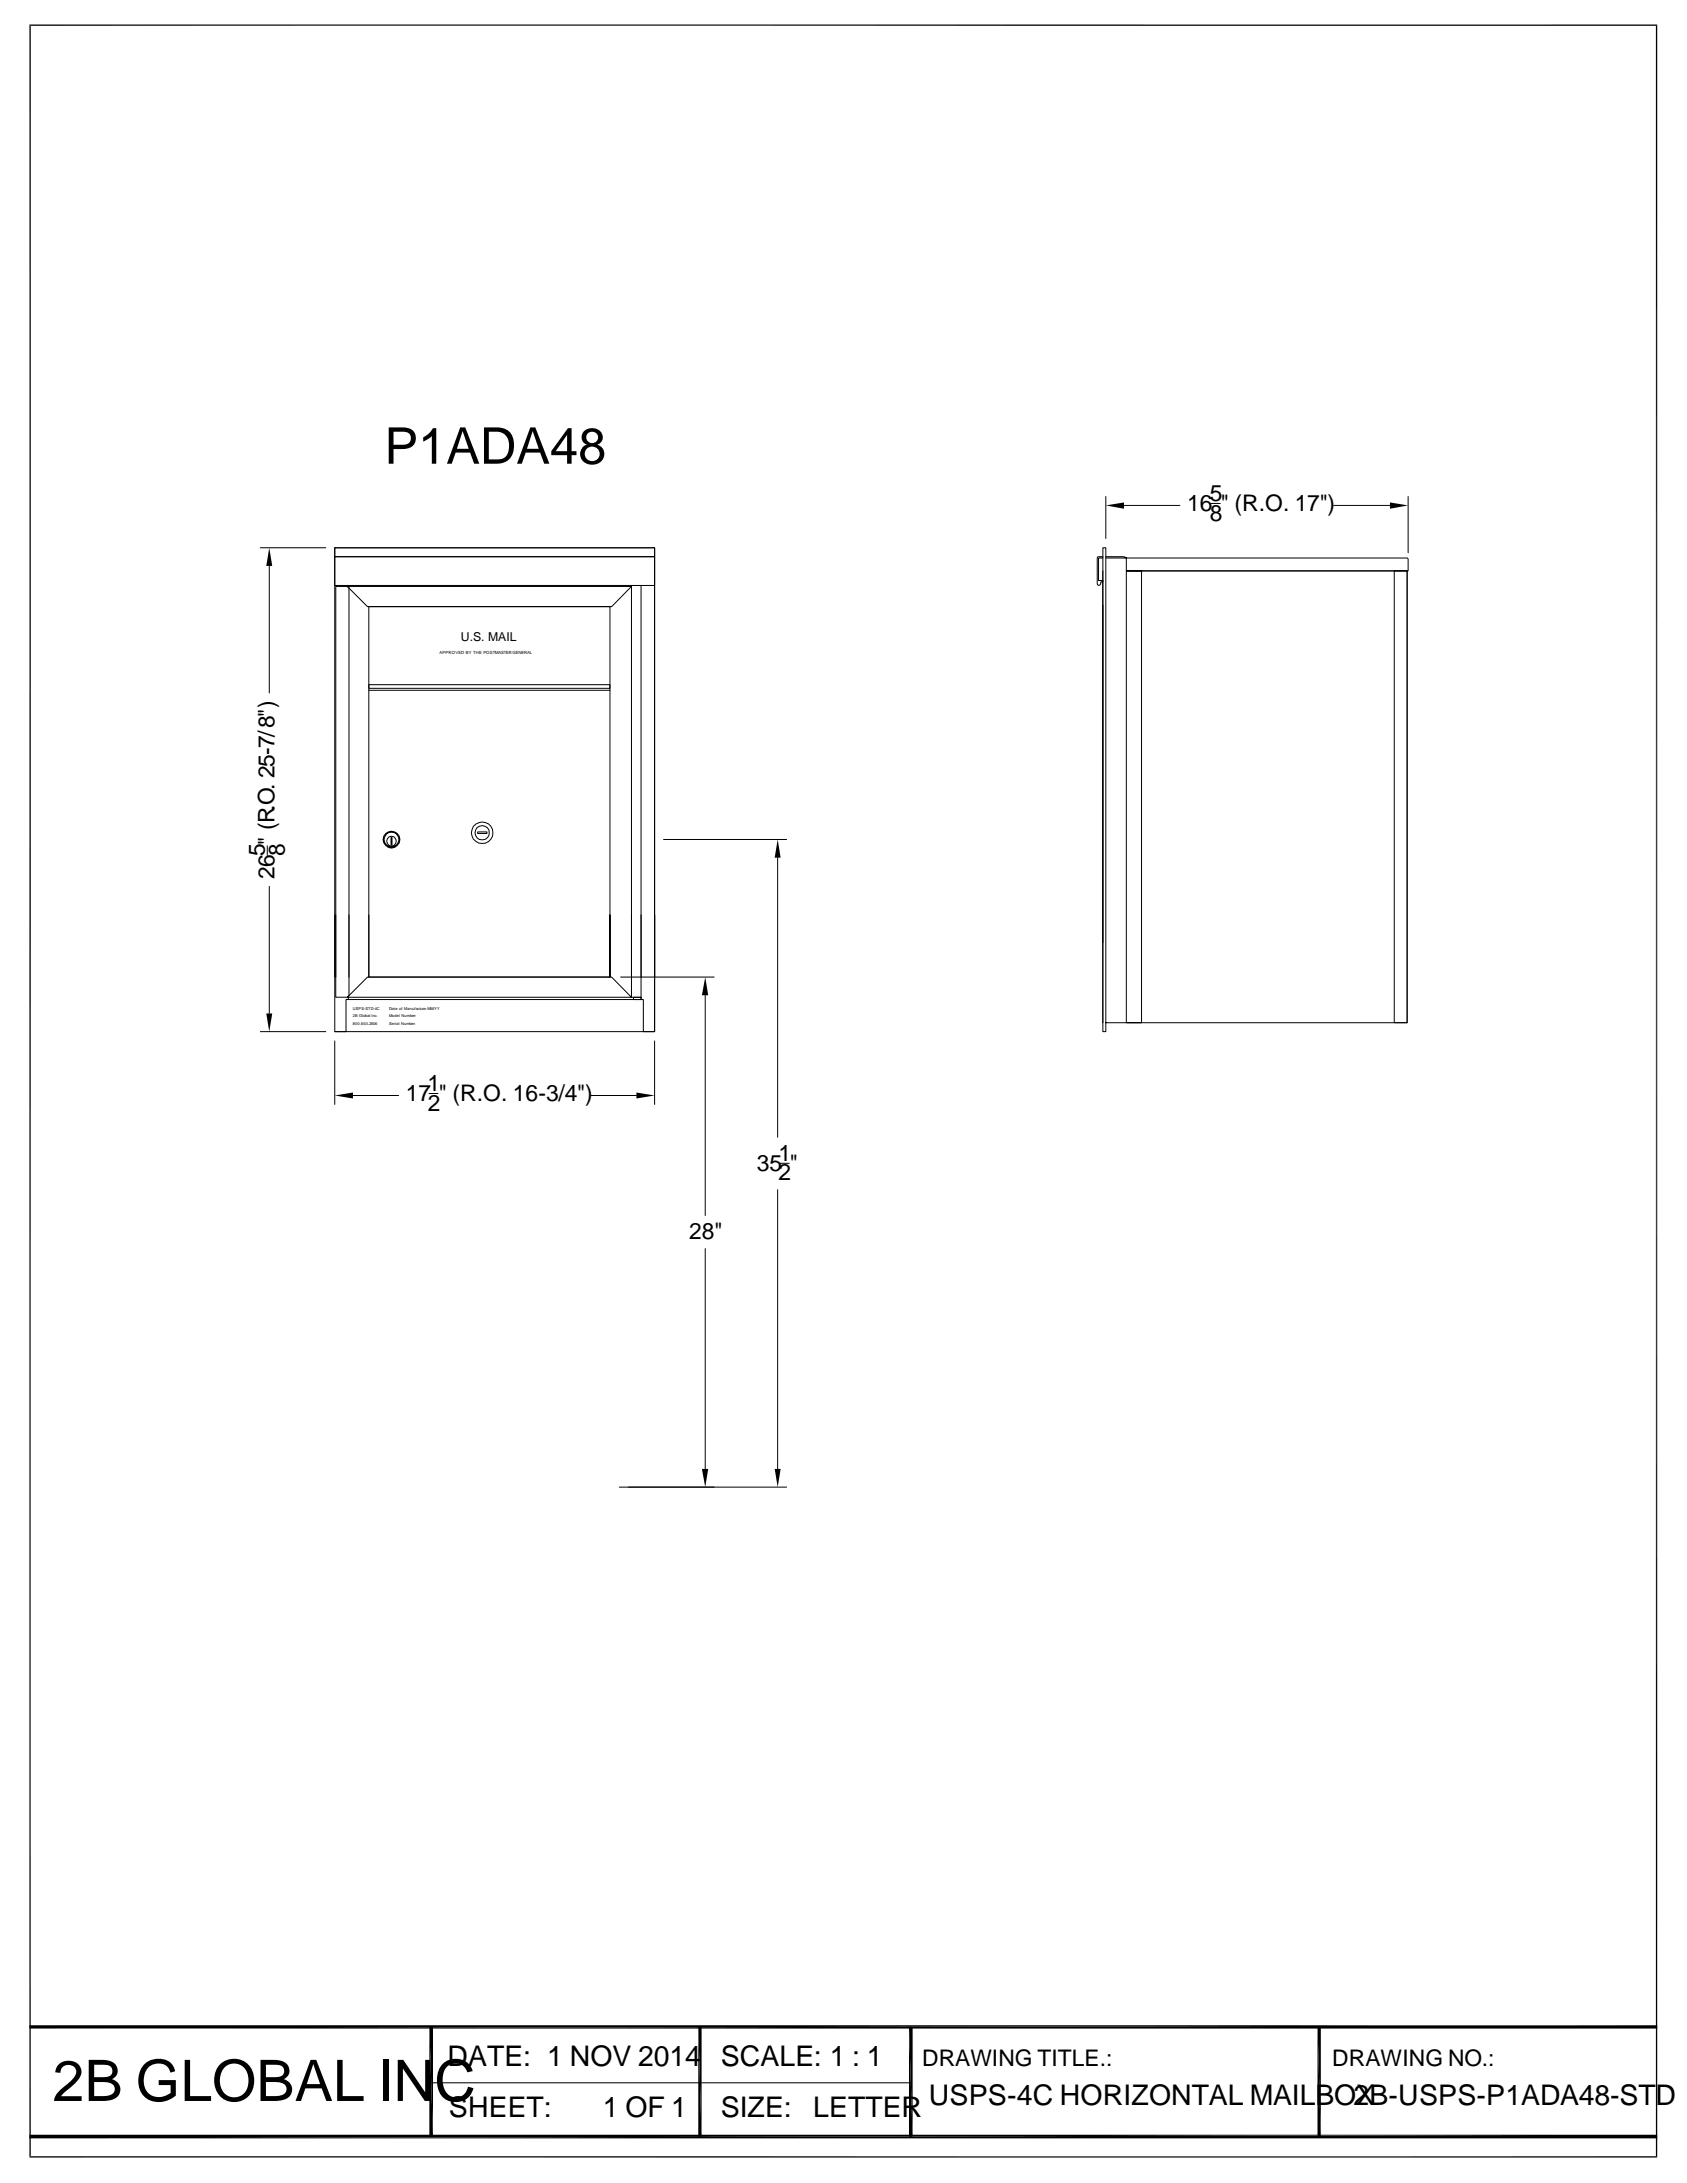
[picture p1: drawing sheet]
<svg xmlns="http://www.w3.org/2000/svg" width="216mm" height="279mm" viewBox="0 0 216 279" stroke-linecap="round" stroke-linejoin="round" font-family="sans-serif">
<defs><g id="words">
<text font-size="7.3" x="6.7" y="268.9">2B GLOBAL INC</text>
<text font-size="6.5" x="49.2" y="59.4">P1ADA48</text>
<g font-size="3.6">
<text x="57.3" y="264.4">DATE: 1 NOV 2014</text>
<text x="92.2" y="264.4">SCALE: 1 : 1</text>
<text x="118.9" y="269.4">USPS-4C HORIZONTAL MAILBOX</text>
<text x="173.2" y="269.4">2B-USPS-P1ADA48-STD</text>
<text x="57.4" y="271">SHEET:</text>
<text x="77.2" y="271">1 OF 1</text>
<text x="92.2" y="271">SIZE:</text>
<text x="104.1" y="270.9">LETTER</text>
</g>
<g font-size="2.9">
<text x="151.9" y="65.4">16 &quot; (R.O. 17&quot;)</text>
<text x="154.8" y="64.1">5</text>
<text x="154.8" y="66.7">8</text>
<text x="33.9" y="109.6" transform="rotate(-90 33.9 109.6)">5</text>
<text x="35.1" y="112.5" transform="rotate(-90 35.1 112.5)">26 &quot; (R.O. 25-7/8&quot;)</text>
<text x="36.4" y="109.6" transform="rotate(-90 36.4 109.6)">8</text>
<text x="51.9" y="140.9">17 &quot; (R.O. 16-3/4&quot;)</text>
<text x="54.7" y="139.7">1</text>
<text x="54.7" y="142.2">2</text>
<text x="96.9" y="149.8">35 &quot;</text>
<text x="99.6" y="148.5">1</text>
<text x="99.7" y="151.1">2</text>
<text x="88.2" y="158.6">28&quot;</text>
<text x="118" y="264.4">DRAWING TITLE.:</text>
<text x="170.5" y="264.4">DRAWING NO.:</text>
</g>
<text font-size="1.6" x="59" y="82.1">U.S. MAIL</text>
<g font-size=".5">
<text x="56.3" y="83.7">APPROVED BY THE POSTMASTER GENERAL</text>
<text x="45.2" y="129.3">USPS-STD-4C</text>
<text x="45.2" y="130.2">2B Global Inc.</text>
<text x="45.2" y="131.1">800.650.2606</text>
<text x="49.8" y="129.3">Date of Manufacture: MM/YY</text>
<text x="49.8" y="130.2">Model Number:</text>
<text x="49.8" y="131.1">Serial Number:</text>
</g>
</g></defs>
<g fill="none" stroke="#000" stroke-width=".13">
<path d="M33.3 70.1h8.4M34.5 72.4v16.3M42.8 71.3h41v3.6h-41zM42.8 70.1h41v1.2h-41zM44.5 75.1h36.3l-2.5 2.5h-31.3zM83.8 70.1v55v-55h-41v55M140.5 71.3h.6v.1h-.5v2.9h.5v.2h-.2l-.1 .3-.2 .1-.1-.1-.1-.1zM141.1 73.1v57.8M141.1 70.1h.4v61.9h-.4zM141.5 63.5v5.4M141.5 71.3h2.5l.1 .1v1.7h36.1v-1.5l-.1-.2h-38.6M143.8 64.7h7.2"/>
<path d="M144.1 73.1h2v57.8h-2zM144.1 73.1h36v57.8h-38.6M154.9 64.4h1.3M170.7 64.7h7.2M178.4 73.1h1.7v57.8h-1.7zM180.2 63.5v7.2M47.2 87.6h30.9v.5h-30.9zM47.2 88.3h30.9M34.2 108.3v1.2M34.5 113.5v16.2M42.8 117.1v14.9h41v-14.9v14.9h-1.5v-4.1h-.3M43 117.1v10.5h1.4l.3-.1v-10.4"/>
<path d="M47.2 117.1v8h30.9M50 107.2h.2v.9h-.2zM61.1 106.5h1.2v.2h-1.2zM78.1 117.1v8v-47.5h-30.9v47.5M80.8 117.1v10.5h1.2M82 117.1v10.5M84.9 107.4h15.8M99.5 109.8v35.7M33.3 132h8.4M42.8 133.2v8.2M43 125.1v-50h1.4l.3 .1v49.9M44.4 127.6l2.6-2.5h31.3l2.5 2.5z"/>
<path d="M44.6 127.6v.3h-.3v4.1h-1.5M54.9 140h1.1M79.4 125.1h12M80.8 125.1v-50.2h1.2v50.2M81.1 127.6h.9v.3h-.9zM82 127.6v.3h-37.4M83.8 133.2v8.2M90.3 127.4v28.2M45.2 140.2h5.8M75.6 140.2h5.8M90.3 159.8v28.2M99.5 152.3v35.7"/>
<path d="M99.8 148.9h1.2M79.2 190.3h21.5M55.2 266.6h61.3"/>
<circle cx="50.1" cy="107.7" r=".63"/>
<circle cx="50.1" cy="107.4" r=".95"/>
<circle cx="50.1" cy="107.5" r="1.07"/>
<circle cx="61.7" cy="106.6" r=".91"/>
<circle cx="61.7" cy="106.6" r="1.36"/>
</g>
<g fill="#000">
<path d="M34.5 70.1l.3 2.3h-.7zM141.5 64.7l2.3-.4v.8zM177.9 64.3l2.3 .4-2.3 .4zM99.5 107.4l.4 2.4h-.8zM34.1 129.7h.7l-.3 2.3zM42.8 140.2l2.4-.4v.8zM81.4 139.8l2.4 .4-2.4 .4zM90.3 125.1l.3 2.3h-.8zM89.8 188h.8l-.3 2.3zM99.1 188h.8l-.4 2.3zM54.9 259.4l.5 14.1h-.5zM54.9 259.4h.5v14.1z"/>
<path d="M116.3 259.4l.5 14.1h-.5zM116.3 259.4h.5v14.1zM3.8 273.7l208.3-.5v.5zM3.8 273.2h208.3l-208.3 .5z"/>
</g>
<path d="M3.8 3.2h208.3M3.9 3.1v273M212 3.1v273M3.8 276.1h208.3" fill="none" stroke="#000" stroke-width=".17"/>
<path d="M3.8 259.4h208.3M89.6 259.4v14.1M168.8 259.4v14.1" fill="none" stroke="#000" stroke-width=".42"/>
<use href="#words"/>
</svg>
